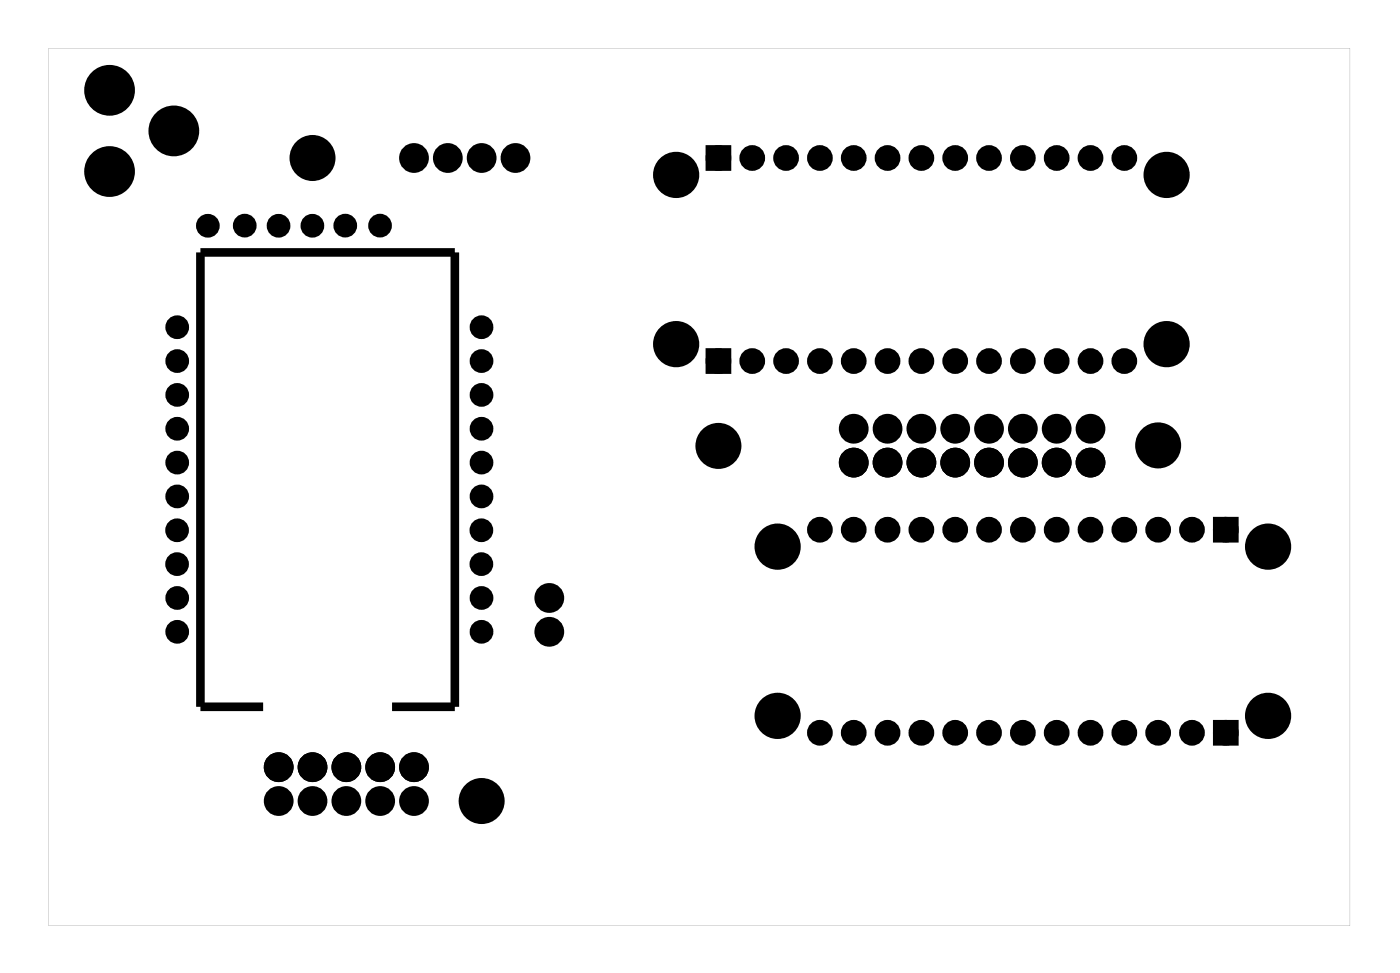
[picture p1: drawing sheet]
<svg xmlns="http://www.w3.org/2000/svg" width="105mm" height="73mm" viewBox="0 0 105 73" stroke-linecap="round" stroke-linejoin="round" font-family="sans-serif">
<g fill="#000">
<path d="M53.3 11.2h1.3v1.3h-1.3zM53.3 26.4h1.3v1.4h-1.3zM91.4 39.1h1.3v1.3h-1.3zM91.4 54.3h1.3v1.4h-1.3z"/>
<path d="M3.6 3.6v65.9h97.8v-65.9zM3.6 3.6h97.8v65.9h-97.8z"/>
</g>
<g fill="#000">
<circle cx="8.2" cy="6.8" r="1.52"/>
<circle cx="8.2" cy="12.9" r="1.52"/>
<circle cx="13.1" cy="9.8" r="1.52"/>
<circle cx="15.6" cy="16.9" r=".56"/>
<circle cx="15.6" cy="16.9" r=".42"/>
<circle cx="18.4" cy="16.9" r=".56"/>
<circle cx="20.9" cy="16.9" r=".56"/>
<circle cx="23.5" cy="16.9" r=".56"/>
<circle cx="23.5" cy="11.9" r="1.6"/>
<circle cx="25.9" cy="16.9" r=".42"/>
<circle cx="25.9" cy="16.9" r=".56"/>
<circle cx="28.5" cy="16.9" r=".56"/>
<circle cx="31.1" cy="11.9" r=".74"/>
<circle cx="33.6" cy="11.9" r=".74"/>
<circle cx="36.2" cy="11.9" r=".74"/>
<circle cx="38.7" cy="11.9" r=".74"/>
<circle cx="50.8" cy="13.1" r="1.35"/>
<circle cx="53.9" cy="11.9" r=".67"/>
<circle cx="56.5" cy="11.9" r=".67"/>
<circle cx="59" cy="11.9" r=".67"/>
<circle cx="61.6" cy="11.9" r=".67"/>
<circle cx="64.1" cy="11.9" r=".67"/>
<circle cx="66.6" cy="11.9" r=".67"/>
<circle cx="69.2" cy="11.9" r=".67"/>
<circle cx="71.7" cy="11.9" r=".67"/>
<circle cx="74.3" cy="11.9" r=".67"/>
<circle cx="76.8" cy="11.9" r=".67"/>
<circle cx="79.3" cy="11.9" r=".67"/>
<circle cx="81.9" cy="11.9" r=".67"/>
<circle cx="84.4" cy="11.9" r=".67"/>
<circle cx="87.6" cy="13.1" r="1.35"/>
<circle cx="13.3" cy="39.8" r=".56"/>
<circle cx="13.3" cy="37.3" r=".56"/>
<circle cx="13.3" cy="34.7" r=".56"/>
<circle cx="13.3" cy="32.2" r=".56"/>
<circle cx="13.3" cy="24.6" r=".56"/>
<circle cx="13.3" cy="29.6" r=".56"/>
<circle cx="13.3" cy="27.1" r=".56"/>
<circle cx="36.1" cy="39.8" r=".56"/>
<circle cx="36.2" cy="37.3" r=".56"/>
<circle cx="36.2" cy="24.6" r=".56"/>
<circle cx="36.2" cy="32.2" r=".56"/>
<circle cx="36.2" cy="27.1" r=".56"/>
<circle cx="36.2" cy="29.6" r=".56"/>
<circle cx="36.2" cy="34.7" r=".56"/>
<circle cx="50.8" cy="25.8" r="1.35"/>
<circle cx="53.9" cy="27.1" r=".67"/>
<circle cx="53.9" cy="33.5" r="1.6"/>
<circle cx="56.5" cy="27.1" r=".67"/>
<circle cx="59" cy="27.1" r=".67"/>
<circle cx="61.6" cy="39.8" r=".67"/>
<circle cx="61.6" cy="27.1" r=".67"/>
<circle cx="64.1" cy="34.7" r=".74"/>
<circle cx="64.1" cy="32.2" r=".74"/>
<circle cx="64.1" cy="39.8" r=".67"/>
<circle cx="64.1" cy="27.1" r=".67"/>
<circle cx="66.6" cy="34.7" r=".74"/>
<circle cx="66.6" cy="32.2" r=".74"/>
<circle cx="66.6" cy="39.8" r=".67"/>
<circle cx="66.6" cy="27.1" r=".67"/>
<circle cx="69.2" cy="34.7" r=".74"/>
<circle cx="69.2" cy="32.2" r=".74"/>
<circle cx="69.2" cy="39.8" r=".67"/>
<circle cx="69.2" cy="27.1" r=".67"/>
<circle cx="71.7" cy="34.7" r=".74"/>
<circle cx="71.7" cy="32.2" r=".74"/>
<circle cx="71.7" cy="39.8" r=".67"/>
<circle cx="71.7" cy="27.1" r=".67"/>
<circle cx="74.3" cy="34.7" r=".74"/>
<circle cx="74.3" cy="32.2" r=".74"/>
<circle cx="74.3" cy="39.8" r=".67"/>
<circle cx="74.3" cy="27.1" r=".67"/>
<circle cx="76.8" cy="34.7" r=".74"/>
<circle cx="76.8" cy="32.2" r=".74"/>
<circle cx="76.8" cy="39.8" r=".67"/>
<circle cx="76.8" cy="27.1" r=".67"/>
<circle cx="79.3" cy="34.7" r=".74"/>
<circle cx="79.3" cy="32.2" r=".74"/>
<circle cx="79.3" cy="39.8" r=".67"/>
<circle cx="79.3" cy="27.1" r=".67"/>
<circle cx="81.9" cy="34.7" r=".74"/>
<circle cx="81.9" cy="32.2" r=".74"/>
<circle cx="81.9" cy="39.8" r=".67"/>
<circle cx="81.9" cy="27.1" r=".67"/>
<circle cx="84.4" cy="39.8" r=".67"/>
<circle cx="84.4" cy="27.1" r=".67"/>
<circle cx="87" cy="39.8" r=".67"/>
<circle cx="87" cy="33.4" r="1.6"/>
<circle cx="87.6" cy="25.8" r="1.35"/>
<circle cx="89.5" cy="39.8" r=".67"/>
<circle cx="92" cy="39.8" r=".67"/>
<circle cx="13.3" cy="42.3" r=".56"/>
<circle cx="13.3" cy="44.9" r=".56"/>
<circle cx="13.3" cy="47.4" r=".56"/>
<circle cx="20.9" cy="57.6" r=".74"/>
<circle cx="23.5" cy="57.6" r=".74"/>
<circle cx="26" cy="57.6" r=".74"/>
<circle cx="28.5" cy="57.6" r=".74"/>
<circle cx="31.1" cy="57.6" r=".74"/>
<circle cx="36.1" cy="42.3" r=".56"/>
<circle cx="36.2" cy="47.4" r=".56"/>
<circle cx="36.2" cy="44.9" r=".56"/>
<circle cx="41.2" cy="44.9" r=".74"/>
<circle cx="41.2" cy="47.4" r=".74"/>
<circle cx="58.4" cy="53.7" r="1.35"/>
<circle cx="58.4" cy="41" r="1.35"/>
<circle cx="61.6" cy="55" r=".67"/>
<circle cx="64.1" cy="55" r=".67"/>
<circle cx="66.6" cy="55" r=".67"/>
<circle cx="69.2" cy="55" r=".67"/>
<circle cx="71.7" cy="55" r=".67"/>
<circle cx="74.3" cy="55" r=".67"/>
<circle cx="76.8" cy="55" r=".67"/>
<circle cx="79.3" cy="55" r=".67"/>
<circle cx="81.9" cy="55" r=".67"/>
<circle cx="84.4" cy="55" r=".67"/>
<circle cx="87" cy="55" r=".67"/>
<circle cx="89.5" cy="55" r=".67"/>
<circle cx="92" cy="55" r=".67"/>
<circle cx="95.2" cy="53.7" r="1.35"/>
<circle cx="95.2" cy="41" r="1.35"/>
<circle cx="20.9" cy="60.1" r=".74"/>
<circle cx="23.5" cy="60.1" r=".74"/>
<circle cx="26" cy="60.1" r=".74"/>
<circle cx="28.5" cy="60.1" r=".74"/>
<circle cx="31.1" cy="60.1" r=".74"/>
<circle cx="36.2" cy="60.1" r="1.6"/>
</g>
<g fill="none" stroke="#000" stroke-width=".25">
<circle cx="15.6" cy="16.9" r=".42"/>
<circle cx="23.5" cy="11.9" r="1.6"/>
<circle cx="25.9" cy="16.9" r=".42"/>
<circle cx="53.9" cy="33.5" r="1.6"/>
<circle cx="87" cy="33.4" r="1.6"/>
<circle cx="36.2" cy="60.1" r="1.6"/>
</g>
<g fill="none" stroke="#000" stroke-width=".59">
<path d="M53.3 11.2h1.3v1.3h-1.3zM53.3 26.4h1.3v1.4h-1.3zM91.4 39.1h1.3v1.3h-1.3zM91.4 54.3h1.3v1.4h-1.3z"/>
<circle cx="53.9" cy="11.9" r=".67"/>
<circle cx="56.5" cy="11.9" r=".67"/>
<circle cx="59" cy="11.9" r=".67"/>
<circle cx="61.6" cy="11.9" r=".67"/>
<circle cx="64.1" cy="11.9" r=".67"/>
<circle cx="66.6" cy="11.9" r=".67"/>
<circle cx="69.2" cy="11.9" r=".67"/>
<circle cx="71.7" cy="11.9" r=".67"/>
<circle cx="74.3" cy="11.9" r=".67"/>
<circle cx="76.8" cy="11.9" r=".67"/>
<circle cx="79.3" cy="11.9" r=".67"/>
<circle cx="81.9" cy="11.9" r=".67"/>
<circle cx="84.4" cy="11.9" r=".67"/>
<circle cx="53.9" cy="27.1" r=".67"/>
<circle cx="56.5" cy="27.1" r=".67"/>
<circle cx="59" cy="27.1" r=".67"/>
<circle cx="61.6" cy="39.8" r=".67"/>
<circle cx="61.6" cy="27.1" r=".67"/>
<circle cx="64.1" cy="39.8" r=".67"/>
<circle cx="64.1" cy="27.1" r=".67"/>
<circle cx="66.6" cy="39.8" r=".67"/>
<circle cx="66.6" cy="27.1" r=".67"/>
<circle cx="69.2" cy="39.8" r=".67"/>
<circle cx="69.2" cy="27.1" r=".67"/>
<circle cx="71.7" cy="39.8" r=".67"/>
<circle cx="71.7" cy="27.1" r=".67"/>
<circle cx="74.3" cy="39.8" r=".67"/>
<circle cx="74.3" cy="27.1" r=".67"/>
<circle cx="76.8" cy="39.8" r=".67"/>
<circle cx="76.8" cy="27.1" r=".67"/>
<circle cx="79.3" cy="39.8" r=".67"/>
<circle cx="79.3" cy="27.1" r=".67"/>
<circle cx="81.9" cy="39.8" r=".67"/>
<circle cx="81.9" cy="27.1" r=".67"/>
<circle cx="84.4" cy="39.8" r=".67"/>
<circle cx="84.4" cy="27.1" r=".67"/>
<circle cx="87" cy="39.8" r=".67"/>
<circle cx="89.5" cy="39.8" r=".67"/>
<circle cx="92" cy="39.8" r=".67"/>
<circle cx="61.6" cy="55" r=".67"/>
<circle cx="64.1" cy="55" r=".67"/>
<circle cx="66.6" cy="55" r=".67"/>
<circle cx="69.2" cy="55" r=".67"/>
<circle cx="71.7" cy="55" r=".67"/>
<circle cx="74.3" cy="55" r=".67"/>
<circle cx="76.8" cy="55" r=".67"/>
<circle cx="79.3" cy="55" r=".67"/>
<circle cx="81.9" cy="55" r=".67"/>
<circle cx="84.4" cy="55" r=".67"/>
<circle cx="87" cy="55" r=".67"/>
<circle cx="89.5" cy="55" r=".67"/>
<circle cx="92" cy="55" r=".67"/>
</g>
<g fill="none" stroke="#000" stroke-width=".76" stroke-linecap="butt">
<circle cx="8.2" cy="12.9" r="1.52"/>
<circle cx="8.2" cy="6.8" r="1.52"/>
<circle cx="13.1" cy="9.8" r="1.52"/>
<circle cx="31.1" cy="11.9" r=".74"/>
<circle cx="33.6" cy="11.9" r=".74"/>
<circle cx="36.2" cy="11.9" r=".74"/>
<circle cx="38.7" cy="11.9" r=".74"/>
<circle cx="50.8" cy="13.1" r="1.35"/>
<circle cx="87.6" cy="13.1" r="1.35"/>
<circle cx="50.8" cy="25.8" r="1.35"/>
<circle cx="64.1" cy="34.7" r=".74"/>
<circle cx="64.1" cy="32.2" r=".74"/>
<circle cx="66.6" cy="34.7" r=".74"/>
<circle cx="66.6" cy="32.2" r=".74"/>
<circle cx="69.2" cy="34.7" r=".74"/>
<circle cx="69.2" cy="32.2" r=".74"/>
<circle cx="71.7" cy="34.7" r=".74"/>
<circle cx="71.7" cy="32.2" r=".74"/>
<circle cx="74.3" cy="34.7" r=".74"/>
<circle cx="74.3" cy="32.2" r=".74"/>
<circle cx="76.8" cy="34.7" r=".74"/>
<circle cx="76.8" cy="32.2" r=".74"/>
<circle cx="79.3" cy="34.7" r=".74"/>
<circle cx="79.3" cy="32.2" r=".74"/>
<circle cx="81.9" cy="34.7" r=".74"/>
<circle cx="81.9" cy="32.2" r=".74"/>
<circle cx="87.6" cy="25.8" r="1.35"/>
<circle cx="20.9" cy="57.6" r=".74"/>
<circle cx="23.5" cy="57.6" r=".74"/>
<circle cx="26" cy="57.6" r=".74"/>
<circle cx="28.5" cy="57.6" r=".74"/>
<circle cx="31.1" cy="57.6" r=".74"/>
<circle cx="41.2" cy="44.9" r=".74"/>
<circle cx="41.2" cy="47.4" r=".74"/>
<circle cx="58.4" cy="53.7" r="1.35"/>
<circle cx="58.4" cy="41" r="1.35"/>
<circle cx="95.2" cy="53.7" r="1.35"/>
<circle cx="95.2" cy="41" r="1.35"/>
<circle cx="20.9" cy="60.1" r=".74"/>
<circle cx="23.5" cy="60.1" r=".74"/>
<circle cx="26" cy="60.1" r=".74"/>
<circle cx="28.5" cy="60.1" r=".74"/>
<circle cx="31.1" cy="60.1" r=".74"/>
</g>
<g fill="none" stroke="#000" stroke-width=".66" stroke-linecap="butt">
<circle cx="15.6" cy="16.9" r=".56"/>
<circle cx="18.4" cy="16.9" r=".56"/>
<circle cx="20.9" cy="16.9" r=".56"/>
<circle cx="23.5" cy="16.9" r=".56"/>
<circle cx="25.9" cy="16.9" r=".56"/>
<circle cx="28.5" cy="16.9" r=".56"/>
<circle cx="13.3" cy="39.8" r=".56"/>
<circle cx="13.3" cy="37.3" r=".56"/>
<circle cx="13.3" cy="34.7" r=".56"/>
<circle cx="13.3" cy="29.6" r=".56"/>
<circle cx="13.3" cy="24.6" r=".56"/>
<circle cx="13.3" cy="27.1" r=".56"/>
<circle cx="13.3" cy="32.2" r=".56"/>
<circle cx="36.1" cy="39.8" r=".56"/>
<circle cx="36.2" cy="24.6" r=".56"/>
<circle cx="36.2" cy="37.3" r=".56"/>
<circle cx="36.2" cy="34.7" r=".56"/>
<circle cx="36.2" cy="29.6" r=".56"/>
<circle cx="36.2" cy="32.2" r=".56"/>
<circle cx="36.2" cy="27.1" r=".56"/>
<circle cx="13.3" cy="42.3" r=".56"/>
<circle cx="13.3" cy="47.4" r=".56"/>
<circle cx="13.3" cy="44.9" r=".56"/>
<circle cx="36.1" cy="42.3" r=".56"/>
<circle cx="36.2" cy="47.4" r=".56"/>
<circle cx="36.2" cy="44.9" r=".56"/>
</g>
<path d="M29.4 53h4.8v-34.1h-19.2v34.1h4.8" fill="none" stroke="#000" stroke-width=".65" stroke-linecap="butt"/>
</svg>
